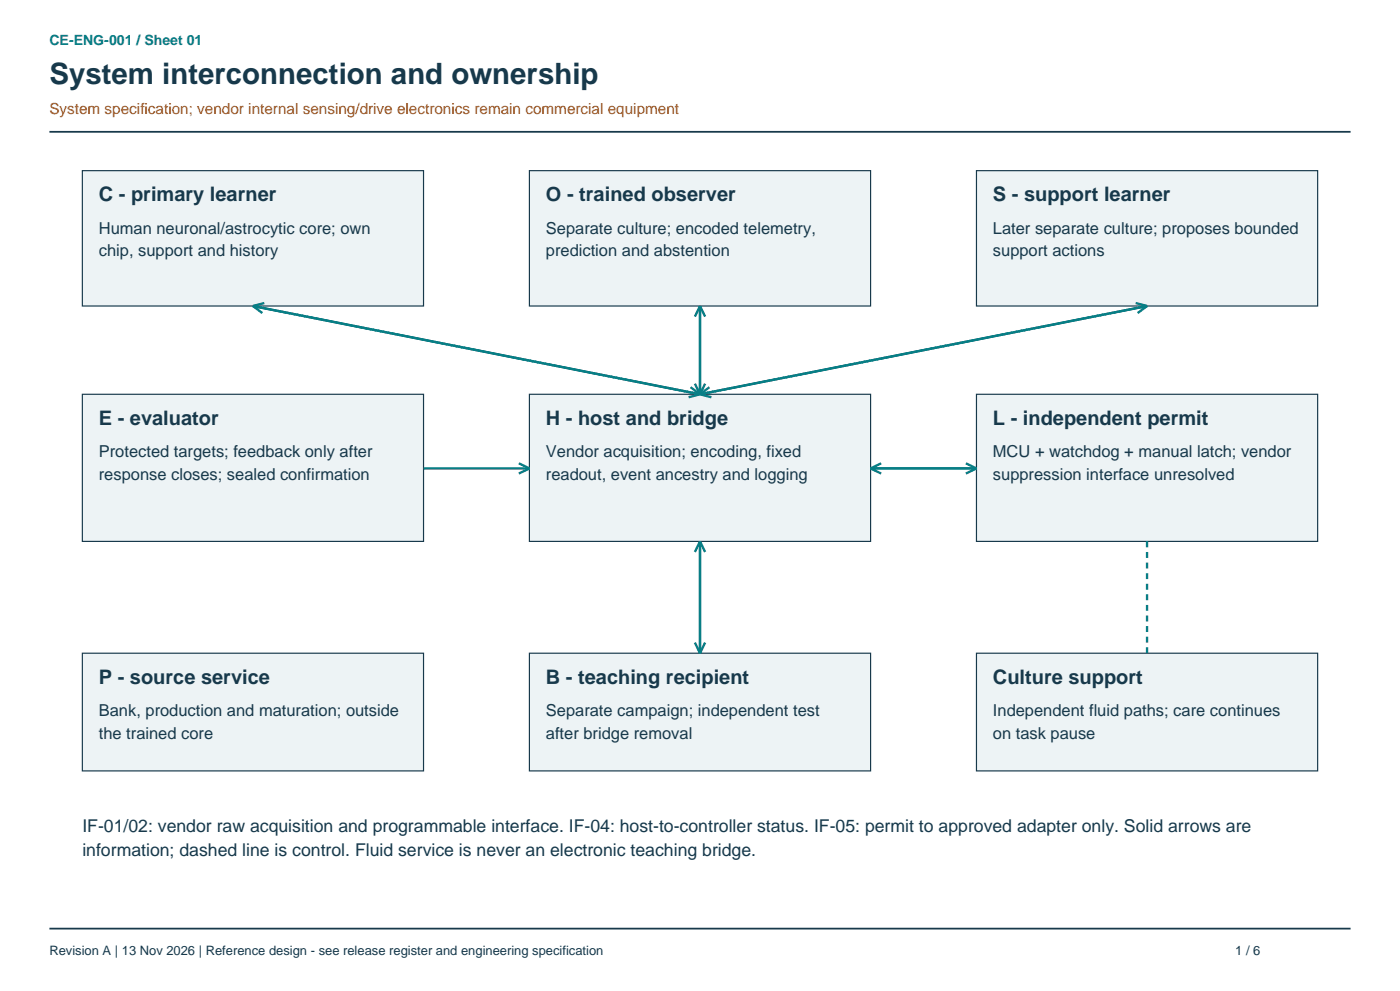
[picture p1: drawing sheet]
<svg xmlns="http://www.w3.org/2000/svg" width="420mm" height="297mm" viewBox="0 0 420 297" stroke-linecap="round" stroke-linejoin="round" font-family="sans-serif">
<defs><g id="words">
<text font-size="8.8" fill="#17394b" x="14.8" y="25.2">System interconnection and ownership</text>
<g font-size="6" fill="#17394b">
<text x="29.6" y="60.3">C - primary learner</text>
<text x="163.7" y="60.3">O - trained observer</text>
<text x="297.7" y="60.3">S - support learner</text>
<text x="29.6" y="127.3">E - evaluator</text>
<text x="163.7" y="127.3">H - host and bridge</text>
<text x="297.7" y="127.3">L - independent permit</text>
<text x="29.6" y="204.9">P - source service</text>
<text x="163.7" y="204.9">B - teaching recipient</text>
<text x="297.7" y="204.9">Culture support</text>
</g>
<g font-size="5.3" fill="#17394b">
<text x="24.7" y="249.5">IF-01/02: vendor raw acquisition and programmable interface. IF-04: host-to-controller status. IF-05: permit to approved adapter only. Solid arrows are</text>
<text x="24.7" y="256.6">information; dashed line is control. Fluid service is never an electronic teaching bridge.</text>
</g>
<g font-size="4.9" fill="#17394b">
<text x="29.6" y="70">Human neuronal/astrocytic core; own</text>
<text x="163.7" y="70">Separate culture; encoded telemetry,</text>
<text x="297.7" y="70">Later separate culture; proposes bounded</text>
<text x="29.6" y="76.7">chip, support and history</text>
<text x="163.7" y="76.7">prediction and abstention</text>
<text x="297.7" y="76.7">support actions</text>
<text x="29.6" y="137">Protected targets; feedback only after</text>
<text x="163.7" y="137">Vendor acquisition; encoding, fixed</text>
<text x="297.7" y="137">MCU + watchdog + manual latch; vendor</text>
<text x="29.6" y="143.7">response closes; sealed confirmation</text>
<text x="163.7" y="143.7">readout, event ancestry and logging</text>
<text x="297.7" y="143.7">suppression interface unresolved</text>
<text x="29.6" y="214.7">Bank, production and maturation; outside</text>
<text x="163.7" y="214.7">Separate campaign; independent test</text>
<text x="297.7" y="214.7">Independent fluid paths; care continues</text>
<text x="29.6" y="221.4">the trained core</text>
<text x="163.7" y="221.4">after bridge removal</text>
<text x="297.7" y="221.4">on task pause</text>
</g>
<text font-size="4.6" fill="#a85418" x="14.8" y="34.1">System specification; vendor internal sensing/drive electronics remain commercial equipment</text>
<text font-size="4.2" fill="#087e85" x="14.8" y="13.3">CE-ENG-001 / Sheet 01</text>
<g font-size="3.9" fill="#17394b">
<text x="14.8" y="286.1">Revision A | 13 Nov 2026 | Reference design - see release register and engineering specification</text>
<text x="370.4" y="286.1">1 / 6</text>
</g>
</g></defs>
<path d="M14.8 39.5h390.2" fill="none" stroke="#17394b" stroke-width=".53"/>
<g fill="#edf3f5" stroke="#17394b" stroke-width=".35">
<path d="M24.7 51.2h102.3v40.5h-102.3z" fill-rule="evenodd"/>
<path d="M158.7 51.2h102.4v40.5h-102.4z" fill-rule="evenodd"/>
<path d="M292.8 51.2h102.3v40.5h-102.3z" fill-rule="evenodd"/>
<path d="M24.7 118.2h102.3v44.1h-102.3z" fill-rule="evenodd"/>
<path d="M158.7 118.2h102.4v44.1h-102.4z" fill-rule="evenodd"/>
<path d="M292.8 118.2h102.3v44.1h-102.3z" fill-rule="evenodd"/>
</g>
<g fill="none" stroke="#087e85" stroke-width=".71" stroke-linecap="butt">
<path d="M75.8 91.7l134.1 26.5M75.8 91.7l2.9 2.1M79.3 90.8l-3.5 .9M209.9 91.7v26.5M209.9 91.7l1.5 3.2M209.9 91.7l-1.5 3.2M340.5 90.8l3.5 .9M344 91.7l-134.1 26.5M344 91.7l-2.9 2.1M207.1 116.1l2.8 2.1M208.4 115l1.5 3.2M209.9 118.2l-3.4 .9"/>
<path d="M209.9 118.2l3.4 .9M211.4 115l-1.5 3.2M212.7 116.1l-2.8 2.1M155.6 138.9l3.1 1.5M264.2 138.9l-3.1 1.5M289.6 138.9l3.2 1.5M127 140.4h31.7M158.7 140.4l-3.1 1.5M261.1 140.4h31.7M261.1 140.4l3.1 1.5M292.8 140.4l-3.2 1.5"/>
</g>
<g fill="#edf3f5" stroke="#17394b" stroke-width=".35">
<path d="M24.7 195.8h102.3v35.3h-102.3z" fill-rule="evenodd"/>
<path d="M158.7 195.8h102.4v35.3h-102.4z" fill-rule="evenodd"/>
<path d="M292.8 195.8h102.3v35.3h-102.3z" fill-rule="evenodd"/>
</g>
<path d="M209.9 162.3v33.5M209.9 162.3l1.5 3.2M209.9 162.3l-1.5 3.2M208.4 192.6l1.5 3.2M211.4 192.6l-1.5 3.2" fill="none" stroke="#087e85" stroke-width=".71" stroke-linecap="butt"/>
<path d="M344 162.3v33.5" fill="none" stroke="#087e85" stroke-width=".71" stroke-dasharray="1.8 1.4" stroke-linecap="butt"/>
<path d="M14.8 278.3h390.2" fill="none" stroke="#17394b" stroke-width=".53"/>
<use href="#words"/>
</svg>
